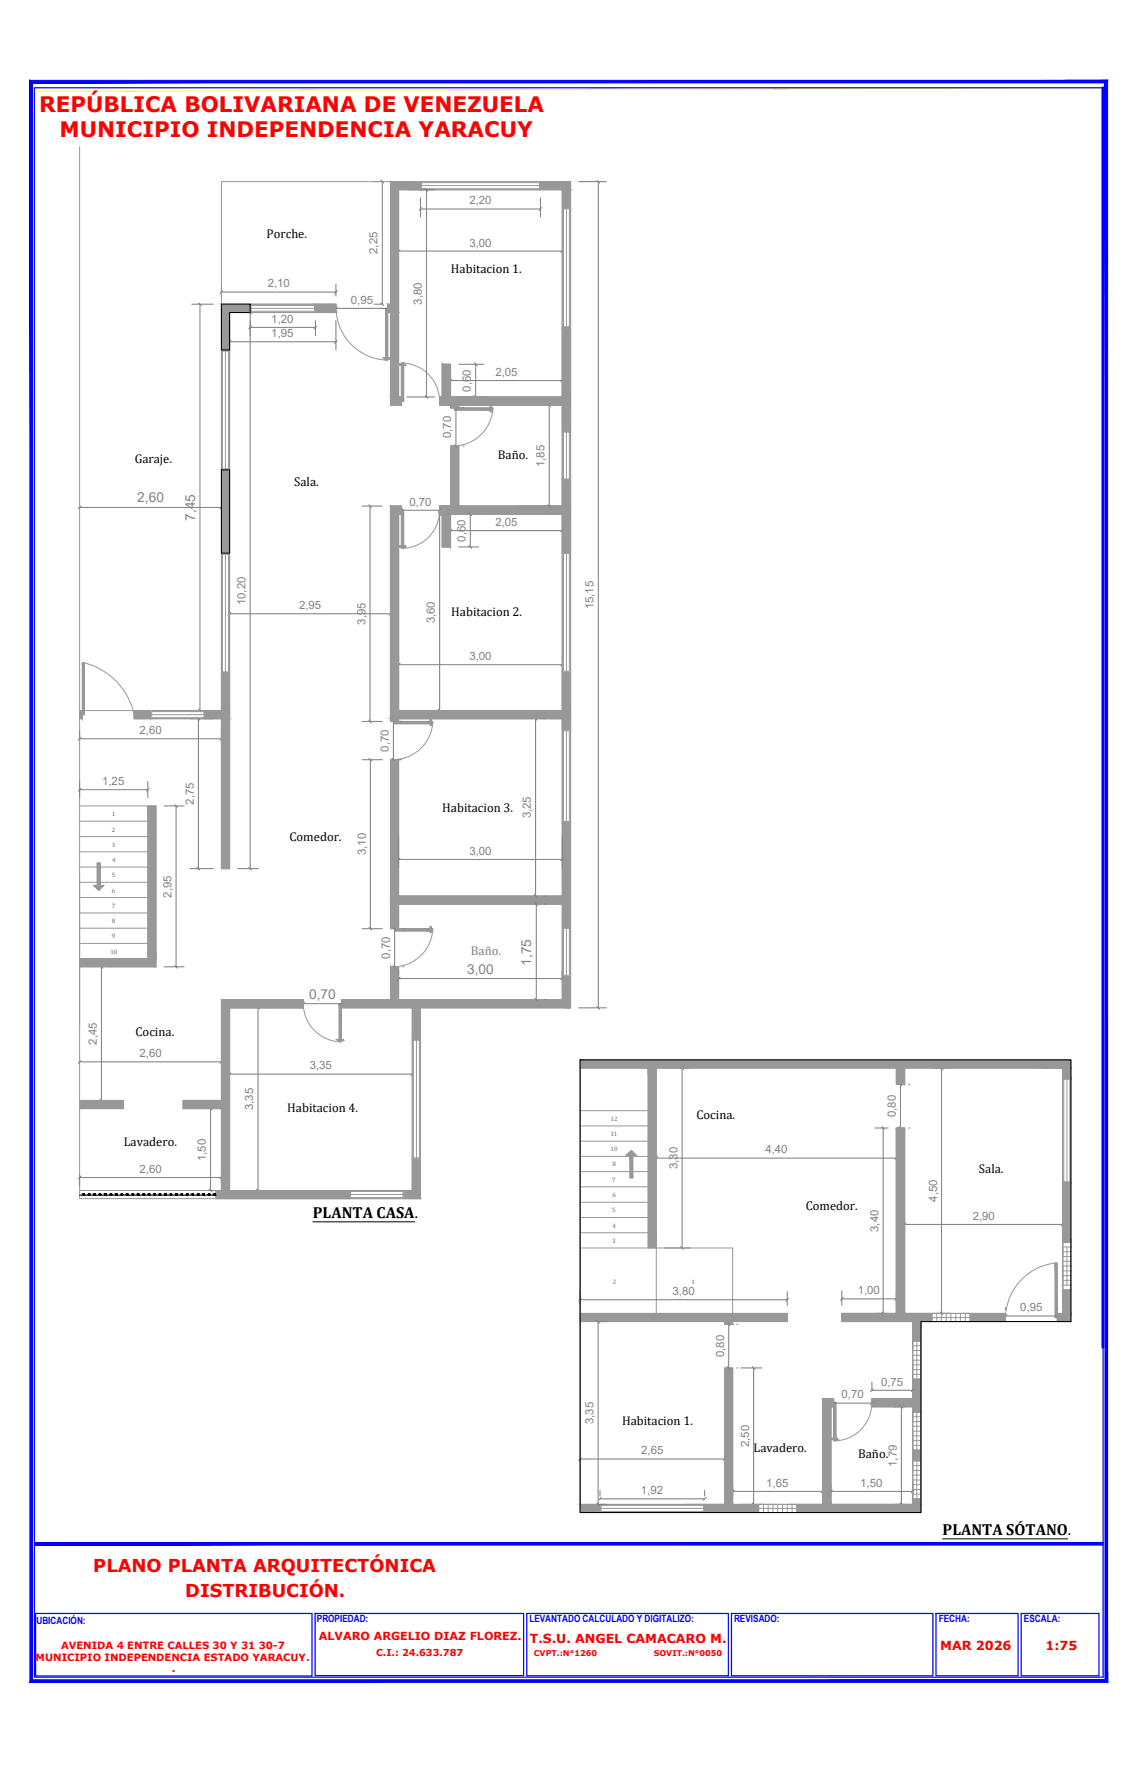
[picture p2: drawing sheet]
<svg xmlns="http://www.w3.org/2000/svg" width="279mm" height="432mm" viewBox="0 0 279 432" stroke-linecap="round" stroke-linejoin="round" font-family="sans-serif">
<defs><g id="words">
<g font-size="5.2" fill="#f00">
<text x="9.6" y="27.5">REPÚBLICA BOLIVARIANA DE VENEZUELA</text>
<text x="14.6" y="33.5">MUNICIPIO INDEPENDENCIA YARACUY</text>
</g>
<g font-size="4.4" fill="#f00">
<text x="22.8" y="384.3">PLANO PLANTA ARQUITECTÓNICA</text>
<text x="45.3" y="390.4">DISTRIBUCIÓN.</text>
</g>
<g font-size="3.9">
<text x="76.5" y="297.9">PLANTA CASA.</text>
<text x="230.4" y="375.4">PLANTA SÓTANO.</text>
</g>
<g font-size="3.4" fill="#808080">
<text x="33.6" y="122.9">2,60</text>
<text x="47.7" y="127.3" transform="rotate(-90 47.7 127.3)">7,45</text>
<text x="114.2" y="238">3,00</text>
<text x="129.9" y="236.1" transform="rotate(-90 129.9 236.1)">1,75</text>
<text x="75.6" y="244.2">0,70</text>
</g>
<g font-size="3.1">
<text x="65.2" y="58.3">Porche.</text>
<text x="110.2" y="66.8">Habitacion 1.</text>
<text x="32.9" y="113.2">Garaje.</text>
<text x="121.7" y="112.3">Baño.</text>
<text x="71.9" y="118.9">Sala.</text>
<text x="110.3" y="150.5">Habitacion 2.</text>
<text x="108.1" y="198.6">Habitacion 3.</text>
<text x="70.8" y="205.7">Comedor.</text>
<text x="33.1" y="253.4">Cocina.</text>
<text x="70.2" y="271.9">Habitacion 4.</text>
<text x="170.3" y="273.6">Cocina.</text>
<text x="30.3" y="280.2">Lavadero.</text>
<text x="239.3" y="286.7">Sala.</text>
<text x="197" y="295.7">Comedor.</text>
<text x="152" y="348.5">Habitacion 1.</text>
<text x="184.2" y="355">Lavadero.</text>
<text x="209.7" y="356.5">Baño.</text>
</g>
<text font-size="3.1" fill="#808080" x="115.1" y="233.6">Baño.</text>
<g font-size="3.1" fill="#f00">
<text x="129.5" y="401.7">T.S.U. ANGEL CAMACARO M.</text>
<text x="229.9" y="403.5">MAR 2026</text>
<text x="255.6" y="403.5">1:75</text>
</g>
<g font-size="2.8" fill="#808080">
<text x="114.8" y="50">2,20</text>
<text x="92.3" y="62.1" transform="rotate(-90 92.3 62.1)">2,25</text>
<text x="114.8" y="60.3">3,00</text>
<text x="65.4" y="70.3">2,10</text>
<text x="85.8" y="74.3">0,95</text>
<text x="103.1" y="74.5" transform="rotate(-90 103.1 74.5)">3,80</text>
<text x="66.3" y="82.5">1,95</text>
<text x="66.3" y="78.9">1,20</text>
<text x="115.1" y="95.8" transform="rotate(-90 115.1 95.8)">0,60</text>
<text x="121.1" y="91.9">2,05</text>
<text x="110.3" y="107.1" transform="rotate(-90 110.3 107.1)">0,70</text>
<text x="133.1" y="114.2" transform="rotate(-90 133.1 114.2)">1,85</text>
<text x="100.1" y="123.6">0,70</text>
<text x="121.1" y="128.6">2,05</text>
<text x="113.8" y="132.5" transform="rotate(-90 113.8 132.5)">0,60</text>
<text x="60" y="148" transform="rotate(-90 60 148)">10,20</text>
<text x="73.1" y="148.9">2,95</text>
<text x="145.1" y="149" transform="rotate(-90 145.1 149)">15,15</text>
<text x="89.4" y="152.8" transform="rotate(-90 89.4 152.8)">3,95</text>
<text x="106.3" y="152.4" transform="rotate(-90 106.3 152.4)">3,60</text>
<text x="114.8" y="161.4">3,00</text>
<text x="34.1" y="179.5">2,60</text>
<text x="95" y="183.8" transform="rotate(-90 95 183.8)">0,70</text>
<text x="25" y="191.9">1,25</text>
<text x="47.4" y="196.8" transform="rotate(-90 47.4 196.8)">2,75</text>
<text x="129.8" y="200.1" transform="rotate(-90 129.8 200.1)">3,25</text>
<text x="89.4" y="209.1" transform="rotate(-90 89.4 209.1)">3,10</text>
<text x="114.8" y="209">3,00</text>
<text x="41.9" y="219.5" transform="rotate(-90 41.9 219.5)">2,95</text>
<text x="95.3" y="234.4" transform="rotate(-90 95.3 234.4)">0,70</text>
<text x="23.7" y="255.4" transform="rotate(-90 23.7 255.4)">2,45</text>
<text x="34.1" y="258.5">2,60</text>
<text x="75.7" y="261.5">3,35</text>
<text x="61.9" y="271.5" transform="rotate(-90 61.9 271.5)">3,35</text>
<text x="219" y="273.2" transform="rotate(-90 219 273.2)">0,80</text>
<text x="34.1" y="286.8">2,60</text>
<text x="50.3" y="283.9" transform="rotate(-90 50.3 283.9)">1,50</text>
<text x="165.6" y="285.9" transform="rotate(-90 165.6 285.9)">3,30</text>
<text x="187.1" y="282">4,40</text>
<text x="229.1" y="293.8" transform="rotate(-90 229.1 293.8)">4,50</text>
<text x="237.8" y="298.2">2,90</text>
<text x="214.7" y="301.2" transform="rotate(-90 214.7 301.2)">3,40</text>
<text x="164.4" y="316.7">3,80</text>
<text x="209.7" y="316.4">1,00</text>
<text x="249.4" y="320.6">0,95</text>
<text x="177" y="331.9" transform="rotate(-90 177 331.9)">0,80</text>
<text x="205.7" y="341.9">0,70</text>
<text x="215.4" y="338.8">0,75</text>
<text x="145.1" y="348.2" transform="rotate(-90 145.1 348.2)">3,35</text>
<text x="183.1" y="353.9" transform="rotate(-90 183.1 353.9)">2,50</text>
<text x="156.7" y="355.6">2,65</text>
<text x="219.2" y="358.7" transform="rotate(-90 219.2 358.7)">1,79</text>
<text x="156.7" y="365.3">1,92</text>
<text x="187.3" y="363.5">1,65</text>
<text x="210.3" y="363.5">1,50</text>
</g>
<text font-size="2.7" fill="#f00" x="77.9" y="400.9">ALVARO ARGELIO DIAZ FLOREZ.</text>
<g font-size="2.4" fill="#00f">
<text x="8.9" y="397.1">UBICACIÓN:</text>
<text x="77.5" y="396.6">PROPIEDAD:</text>
<text x="129.4" y="396.6">LEVANTADO CALCULADO Y DIGITALIZO:</text>
<text x="179.4" y="396.6">REVISADO:</text>
<text x="229.5" y="396.6">FECHA:</text>
<text x="250.3" y="396.6">ESCALA:</text>
</g>
<g font-size="2.4" fill="#f00">
<text x="8.7" y="406.1">MUNICIPIO INDEPENDENCIA ESTADO YARACUY.</text>
<text x="14.9" y="403.3">AVENIDA 4 ENTRE CALLES 30 Y 31 30-7</text>
<text x="42" y="408.9">.</text>
</g>
<text font-size="2.3" fill="#f00" x="91.9" y="404.9">C.I.: 24.633.787</text>
<g font-size="1.9" fill="#f00">
<text x="130.5" y="404.8">CVPT.:N°1260</text>
<text x="159.8" y="404.8">SOVIT.:N°0050</text>
</g>
<g font-size="1.5" fill="#636466">
<text x="27.3" y="199.6">1</text>
<text x="27.4" y="203.3">2</text>
<text x="27.4" y="207.1">3</text>
<text x="27.4" y="214.5">5</text>
<text x="27.4" y="210.8">4</text>
<text x="27.4" y="218.3">6</text>
<text x="27.4" y="222">7</text>
<text x="27.4" y="225.7">8</text>
<text x="27" y="233.2">10</text>
<text x="27.4" y="229.4">9</text>
<text x="149.3" y="274">12</text>
<text x="149.2" y="277.7">11</text>
<text x="149.3" y="281.5">10</text>
<text x="149.7" y="285.2">8</text>
<text x="149.7" y="289">7</text>
<text x="149.7" y="292.7">6</text>
<text x="149.7" y="296.5">5</text>
<text x="149.7" y="303.9">3</text>
<text x="149.7" y="300.1">4</text>
<text x="149.8" y="313.9">2</text>
<text x="169.1" y="313.9">1</text>
</g>
</g></defs>
<!-- layer: pared -->
<g fill="#989898" stroke="#989898" stroke-width=".24">
<path d="M98.8 89.1l.2-.1z"/>
<path d="M98.8 89.3h.2z"/>
<path d="M97.7 89l.2 .1z"/>
<path d="M97.7 89.3h.2z"/>
<path d="M98.8 133.5l.2-.1z"/>
<path d="M98.8 133.6l.2 .1z"/>
<path d="M97.7 133.4l.2 .1z"/>
<path d="M97.7 133.6l.2 .1z"/>
<path d="M83.6 254.2l.2-.1z"/>
<path d="M83.6 254.3l.2 .1z"/>
<path d="M82.5 254.1l.2 .1z"/>
<path d="M82.5 254.3l.2 .1z"/>
<path d="M95 87.6l.2 .1z"/>
<path d="M93.8 87.6l.3 .1z"/>
<path d="M22.9 216.5h2.5l-1.2 1.2z"/>
<path d="M204.5 351.7h.2z"/>
<path d="M204.5 351.8l.2 .2z"/>
<path d="M203.4 351.7h.2z"/>
<path d="M203.4 351.8l.2 .2z"/>
<path d="M153.1 282.5l1.2-1.2 1.3 1.2z"/>
<path d="M137.4 201.1l2.1 18v-18zM137.4 201.1l2.1 18h-2.1z"/>
<path d="M95.4 185.8l2 33.3v-33.3zM95.4 185.8l2 33.3h-2z"/>
<path d="M95.4 219.1l44.1 2v-2zM95.4 219.1l44.1 2h-44.1z"/>
<path d="M137.4 221.1l2.1 5.6v-5.6zM137.4 221.1l2.1 5.6h-2.1z"/>
<path d="M95.4 221.1l2 6v-6zM95.4 221.1l2 6h-2z"/>
<path d="M137.4 238.8l2.1 5.6v-5.6zM137.4 238.8l2.1 5.6h-2.1z"/>
<path d="M95.4 236.4l2 8v-8zM95.4 236.4l2 8h-2z"/>
<path d="M83.5 244.4l56 2v-2zM83.5 244.4l56 2h-56z"/>
<path d="M100.8 246.4l2 7.7v-7.7zM100.8 246.4l2 7.7h-2z"/>
<path d="M98.1 88.7l.6 9.4v-9.4zM98.1 88.7l.6 9.4h-.6z"/>
<path d="M98.8 89.1l.2 .1zM98.8 89.1l.2 .1z"/>
<path d="M98.7 89.1l.1 .1zM98.7 89.1l.1 .1z"/>
<path d="M98.8 89.2l.2 .1zM98.8 89.2l.2 .1z"/>
<path d="M98.7 89.2l.1 .1zM98.7 89.2l.1 .1z"/>
<path d="M98.8 89.3h.2zM98.8 89.3l.2 .1z"/>
<path d="M97.9 89.1l.2 .1zM97.9 89.1l.2 .1z"/>
<path d="M97.7 89.1l.2 .1zM97.7 89.1l.2 .1z"/>
<path d="M97.9 89.2l.2 .1zM97.9 89.2l.2 .1z"/>
<path d="M97.7 89.2l.2 .1zM97.7 89.2l.2 .1z"/>
<path d="M97.7 89.3h.2zM97.7 89.3h.2z"/>
<path d="M98.1 124.8l.6 9.3v-9.3zM98.1 124.8l.6 9.3h-.6z"/>
<path d="M98.8 133.5h.2zM98.8 133.5h.2z"/>
<path d="M98.8 133.5l.2 .1zM98.8 133.5l.2 .1z"/>
<path d="M98.7 133.5l.1 .1zM98.7 133.5l.1 .1z"/>
<path d="M98.7 133.6l.1 .1zM98.7 133.6l.1 .1z"/>
<path d="M98.8 133.6l.2 .1zM98.8 133.7l.2 .1z"/>
<path d="M97.7 133.5h.2zM97.7 133.5h.2z"/>
<path d="M97.9 133.5l.2 .1zM97.9 133.5l.2 .1z"/>
<path d="M97.7 133.5l.2 .1zM97.7 133.5l.2 .1z"/>
<path d="M97.9 133.6l.2 .1zM97.9 133.6l.2 .1z"/>
<path d="M97.7 133.6l.2 .1zM97.7 133.7h.2z"/>
<path d="M111.1 99.7l9.4 .6v-.6zM111.1 99.7l9.4 .6h-9.4z"/>
<path d="M119.9 100.3l.2 .2zM119.9 100.3l.2 .2z"/>
<path d="M119.9 100.5l.3 .2-.1-.2zM119.9 100.5l.3 .2h-.4z"/>
<path d="M119.8 99.3l.3 .2 .1-.2zM119.8 99.3l.3 .2h-.2z"/>
<path d="M119.9 99.5l.2 .2v-.2zM119.9 99.5l.2 .2h-.2z"/>
<path d="M96.5 176.4l9.3 .6v-.6zM96.5 176.4l9.3 .6h-9.3z"/>
<path d="M105.2 177l.2 .1zM105.2 177l.2 .1z"/>
<path d="M105.2 177.1l.3 .2-.1-.2zM105.2 177.1l.3 .2h-.3z"/>
<path d="M105.2 176l.2 .2 .1-.2zM105.2 176l.2 .2h-.2z"/>
<path d="M105.2 176.2l.2 .2v-.2zM105.2 176.2l.2 .2h-.2z"/>
<path d="M96.5 227.1l9.3 .5v-.5zM96.5 227.1l9.3 .5h-9.3z"/>
<path d="M105.2 227.6l.2 .2zM105.2 227.6l.2 .2z"/>
<path d="M105.2 227.8l.3 .2-.1-.2zM105.2 227.8l.3 .2h-.3z"/>
<path d="M105.2 226.7l.2 .2 .1-.2zM105.2 226.7l.2 .2h-.2z"/>
<path d="M105.2 226.9l.2 .2v-.2zM105.2 226.9l.2 .2h-.2z"/>
<path d="M82.9 245.4l.6 9.3v-9.3zM82.9 245.4l.6 9.3h-.6z"/>
<path d="M83.6 254.2h.2zM83.6 254.2h.2z"/>
<path d="M83.6 254.2l.2 .1zM83.6 254.2l.2 .1z"/>
<path d="M83.5 254.2l.1 .1zM83.5 254.2l.1 .1z"/>
<path d="M83.5 254.3l.1 .1zM83.5 254.3l.1 .1z"/>
<path d="M83.6 254.3l.2 .1zM83.6 254.4l.2 .1z"/>
<path d="M82.5 254.2h.2zM82.5 254.2h.2z"/>
<path d="M82.7 254.2l.2 .1zM82.7 254.2l.2 .1z"/>
<path d="M82.5 254.2l.2 .1zM82.5 254.2l.2 .1z"/>
<path d="M82.7 254.3l.2 .1zM82.7 254.3l.2 .1z"/>
<path d="M82.5 254.3l.2 .1zM82.5 254.4h.2z"/>
<path d="M137.4 117.4l2.1 6.3v-6.3zM137.4 117.4l2.1 6.3h-2.1z"/>
<path d="M110.1 109.1l2 14.6v-14.6zM110.1 109.1l2 14.6h-2z"/>
<path d="M107.5 123.7l32 1.1v-1.1zM107.5 123.7l32 1.1h-32z"/>
<path d="M107.5 124.8l32 .2v-.2zM107.5 124.8l32 .2h-32z"/>
<path d="M107.5 125l32 .7v-.7zM107.5 125l32 .7h-32z"/>
<path d="M108.1 125.7l2 8v-8zM108.1 125.7l2 8h-2z"/>
<path d="M137.4 125.7l2.1 9.4v-9.4zM137.4 125.7l2.1 9.4h-2.1z"/>
<path d="M94.3 75.4l.5 12.7v-12.7zM94.3 75.4l.5 12.7h-.5z"/>
<path d="M95 87.5h.2zM95 87.5h.2zM95 87.5h.2z"/>
<path d="M95 87.5l.2 .1zM95 87.5l.2 .1z"/>
<path d="M94.8 87.5l.2 .1zM94.8 87.5l.2 .1z"/>
<path d="M94.8 87.6l.2 .1zM94.8 87.6l.2 .1z"/>
<path d="M95 87.6l.2 .1zM95 87.7l.2 .1z"/>
<path d="M93.8 87.5h.3zM93.8 87.5h.3zM93.8 87.5h.3z"/>
<path d="M94.1 87.5l.2 .1zM94.1 87.5l.2 .1z"/>
<path d="M93.8 87.5l.3 .1zM93.8 87.5l.3 .1z"/>
<path d="M94.1 87.6l.2 .1zM94.1 87.6l.2 .1z"/>
<path d="M93.8 87.6l.3 .1zM93.8 87.7h.3z"/>
<path d="M132.1 44.4l7.4 2v-2zM132.1 44.4l7.4 2h-7.4z"/>
<path d="M137.4 46.4l2.1 4.4v-4.4zM137.4 46.4l2.1 4.4h-2.1z"/>
<path d="M95.4 44.4l7.4 2v-2zM95.4 44.4l7.4 2h-7.4z"/>
<path d="M95.4 46.4l2 28v-28zM95.4 46.4l2 28h-2z"/>
<path d="M94.8 74.4l2.6 2v-2zM94.8 74.4l2.6 2h-2.6z"/>
<path d="M95.4 76.4l2 20.7v-20.7zM95.4 76.4l2 20.7h-2z"/>
<path d="M95.4 97.1l2.7 2v-2zM95.4 97.1l2.7 2h-2.7z"/>
<path d="M19.5 269.1l10.6 2v-2zM19.5 269.1l10.6 2h-10.6z"/>
<path d="M36.1 197.1l2 37.3v-37.3zM36.1 197.1l2 37.3h-2z"/>
<path d="M19.5 234.4l18.6 2v-2zM19.5 234.4l18.6 2h-18.6z"/>
<path d="M23.8 211l.7 5.5v-5.5zM23.8 211l.7 5.5h-.7z"/>
<path d="M137.4 80.1l2.1 17v-17zM137.4 80.1l2.1 17h-2.1z"/>
<path d="M108.1 89.1l2 8v-8zM108.1 89.1l2 8h-2z"/>
<path d="M107.5 97.1l32 2v-2zM107.5 97.1l32 2h-32z"/>
<path d="M110.1 99.1l2 .6v-.6zM110.1 99.1l2 .6h-2z"/>
<path d="M137.4 99.1l2.1 6.3v-6.3zM137.4 99.1l2.1 6.3h-2.1z"/>
<path d="M95.4 123.7l2.7 2v-2zM95.4 123.7l2.7 2h-2.7z"/>
<path d="M137.4 164.4l2.1 9.3v-9.3zM137.4 164.4l2.1 9.3h-2.1z"/>
<path d="M95.4 125.7l2 48v-48zM95.4 125.7l2 48h-2z"/>
<path d="M95.4 173.7l44.1 2v-2zM95.4 173.7l44.1 2h-44.1z"/>
<path d="M95.4 175.7l2 .7v-.7zM95.4 175.7l2 .7h-2z"/>
<path d="M137.4 175.7l2.1 2.7v-2.7zM137.4 175.7l2.1 2.7h-2.1z"/>
<path d="M203.8 342.9l.5 9.4v-9.4zM203.8 342.9l.5 9.4h-.5z"/>
<path d="M204.5 351.7h.2zM204.5 351.7h.2z"/>
<path d="M204.5 351.7l.2 .1zM204.5 351.7l.2 .1z"/>
<path d="M204.3 351.7l.2 .1zM204.3 351.7l.2 .1z"/>
<path d="M204.3 351.8l.2 .1zM204.3 351.8l.2 .1z"/>
<path d="M204.5 351.8l.2 .2zM204.5 352h.2z"/>
<path d="M203.4 351.7h.2zM203.4 351.7h.2z"/>
<path d="M203.6 351.7l.2 .1zM203.6 351.7l.2 .1z"/>
<path d="M203.4 351.7l.2 .1zM203.4 351.7l.2 .1z"/>
<path d="M203.6 351.8l.2 .1zM203.6 351.8l.2 .1z"/>
<path d="M203.4 351.8l.2 .2zM203.4 352h.2z"/>
<path d="M223.1 337.2l2 4.8v-4.8zM223.1 337.2l2 4.8h-2z"/>
<path d="M213.1 342l12 .9v-.9zM213.1 342l12 .9h-12z"/>
<path d="M213.1 342.9l12 .3v-.3zM213.1 342.9l12 .3h-12z"/>
<path d="M213.1 343.2l12 .8v-.8zM213.1 343.2l12 .8h-12z"/>
<path d="M223.1 344l2 1.3v-1.3zM223.1 344l2 1.3h-2z"/>
<path d="M154 282.5l.7 5.5v-5.5zM154 282.5l.7 5.5h-.7z"/>
<path d="M257.9 308.8l.5 13.4v-13.4zM257.9 308.8l.5 13.4h-.5z"/>
<path d="M141.8 367.8l4.9 2v-2zM141.8 367.8l4.9 2h-4.9z"/>
<path d="M177.1 334.5l2 33.3v-33.3zM177.1 334.5l2 33.3h-2z"/>
<path d="M172.2 367.8l13.2 2v-2zM172.2 367.8l13.2 2h-13.2z"/>
<path d="M237.1 321.1l8.7 2v-2zM237.1 321.1l8.7 2h-8.7z"/>
<path d="M259.8 315.4l2 5.7v-5.7zM259.8 315.4l2 5.7h-2z"/>
<path d="M258.4 321.1l3.4 2v-2zM258.4 321.1l3.4 2h-3.4z"/>
<path d="M259.8 289.2l2 14.5v-14.5zM259.8 289.2l2 14.5h-2z"/>
<path d="M141.8 259.2l120 2v-2zM141.8 259.2l120 2h-120z"/>
<path d="M259.8 261.2l2 2.5v-2.5zM259.8 261.2l2 2.5h-2z"/>
<path d="M219.1 261.2l2 3.9v-3.9zM219.1 261.2l2 3.9h-2z"/>
<path d="M158.4 261.2l2 43.9v-43.9zM158.4 261.2l2 43.9h-2z"/>
<path d="M141.8 321.1l50.6 2v-2zM141.8 321.1l50.6 2h-50.6z"/>
<path d="M177.1 323.1l2 .7v-.7zM177.1 323.1l2 .7h-2z"/>
<path d="M19.5 173.7l.6 2v-2zM19.5 173.7l.6 2h-.6z"/>
<path d="M20.1 162.1l.5 12.7v-12.7zM20.1 162.1l.5 12.7h-.5z"/>
<path d="M32.8 173.7l4 2v-2zM32.8 173.7l4 2h-4z"/>
<path d="M77.1 74.4l5 2v-2zM77.1 74.4l5 2h-5z"/>
<path d="M54.1 74.4l7.1 2-.1-2zM54.1 74.4l7.1 2h-7.1z"/>
<path d="M54.1 76.4l2 9.2v-9.2zM54.1 76.4l2 9.2h-2z"/>
<path d="M54.1 114.9l2 20.4v-20.4zM54.1 114.9l2 20.4h-2z"/>
<path d="M54.1 164.5l2 9.2v-9.2zM54.1 164.5l2 9.2h-2z"/>
<path d="M50.1 173.7l6 2v-2zM50.1 173.7l6 2h-6z"/>
<path d="M54.1 175.7l2 36.7v-36.7zM54.1 175.7l2 36.7h-2z"/>
<path d="M54.1 244.4l20 2v-2zM54.1 244.4l20 2h-20z"/>
<path d="M54.1 246.4l2 22.7v-22.7zM54.1 246.4l2 22.7h-2z"/>
<path d="M44.8 269.1l11.3 2v-2zM44.8 269.1l11.3 2h-11.3z"/>
<path d="M54.1 271.1l2 20v-20zM54.1 271.1l2 20h-2z"/>
<path d="M52.8 291.1l32.7 2v-2zM52.8 291.1l32.7 2h-32.7z"/>
<path d="M100.8 283.4l2 7.7v-7.7zM100.8 283.4l2 7.7h-2z"/>
<path d="M98.8 291.1l4 2v-2zM98.8 291.1l4 2h-4z"/>
<path d="M201.1 342l2.7 2v-2zM201.1 342l2.7 2h-2.7z"/>
<path d="M223.1 366.5l2 1.3v-1.3zM223.1 366.5l2 1.3h-2z"/>
<path d="M201.1 344l2 23.8v-23.8zM201.1 344l2 23.8h-2z"/>
<path d="M194.8 367.8l30.3 2v-2zM194.8 367.8l30.3 2h-30.3z"/>
<path d="M223.1 354.6l2 2.6v-2.6zM223.1 354.6l2 2.6h-2z"/>
<path d="M219.1 275.8l2 45.3v-45.3zM219.1 275.8l2 45.3h-2z"/>
<path d="M205.8 321.1l22 2v-2zM205.8 321.1l22 2h-22z"/>
<path d="M223.1 323.1l2 4.8v-4.8zM223.1 323.1l2 4.8h-2z"/>
</g>
<g fill="none" stroke="#989898" stroke-width=".24">
<path d="M19.5 35.9v139.8M95.4 44.4h-41.3v30M102.8 44.4h29.3v2h-29.3zM102.8 44.4v2M103.1 44.7h28.8v1.4h-28.8zM103.1 45.4h29M132.1 44.4v2M137.4 50.8h2.1v29.3h-2.1zM137.4 50.8h2.1M137.7 51.1h1.5v28.8h-1.5zM138.5 51.1v29M61.1 74.4h16v2h-15.9z"/>
<path d="M61.1 75.4h15.8M61.1 74.4l.1 2M61.4 74.7h15.5v1.4h-15.5zM77.1 74.4h5v2h-5zM77.1 74.4v2M82.1 75.4a13 13 0 0 0 12.2 12.7M94.3 75.4h.5v12.7h-.5zM54.1 85.6h2v29.3h-2zM54.1 85.6h2M54.4 85.9h1.5v28.7h-1.5zM55.1 85.9v29M93.8 87.5h.3v.2l-.3 .1z"/>
<path d="M94.1 87.5h.2v.2h-.2zM94.8 87.5h.2v.2h-.2zM95 87.5h.2v.3l-.2-.1zM97.7 89l.2 .1v.2l-.2 .1zM97.9 89.1l.2 .2zM98.1 88.7h.6v9.4h-.6zM98.7 89.1l.1 .2zM98.7 88.7a9.5 9.5 0 0 1 8.8 9.4M98.8 89.1l.2-.1v.4l-.2-.1zM108.1 89.1h2v8h27.3v-17h2.1v25.3h-2.1v-6.3h-25.3v.6h-2v-.6h-2.6v-2h.6zM111.1 99.7h9.4v.6h-9.4zM119.8 99.3h.4l-.1 .2h-.2z"/>
<path d="M119.9 99.5h.2v.2h-.2zM137.4 80.1h2.1M54.1 114.9h2M110.1 109.1h2v14.6h25.3v-6.3h2.1v17.7h-2.1v-9.4h-27.3v8h-2v-8h-.6v-2h2.6zM119.9 100.5h.2l.1 .2h-.4zM119.9 100.3l.2 .2zM120.5 100.3a9.8 9.8 0 0 1-9.4 8.8M137.4 105.4h2.1v12h-2.1zM137.7 105.7h1.5v11.4h-1.5zM138.5 105.7v11.7M54.1 135.3h2v29.2h-2zM54.1 135.3h2"/>
<path d="M54.4 135.5h1.5v28.8h-1.5zM55.1 135.5v29M95.4 123.7h2.7v2h-.7v48h40v-9.3h2.1v14h-2.1v-2.7h-40v.7h-2zM97.7 133.4l.2 .1v.2l-.2 .1zM97.9 133.5l.2 .2zM98.1 124.8h.6v9.3h-.6zM98.7 133.5l.1 .2zM98.8 133.5l.2-.1v.4l-.2-.1zM107.5 124.8a9.3 9.3 0 0 1-8.8 9.3M137.4 135.1h2.1v29.3h-2.1zM137.4 135.1h2.1M137.7 135.3h1.5v28.8h-1.5z"/>
<path d="M138.5 135.3v29.1M19.5 173.7h.6v2h-.6zM20.1 162.1h.5v12.7h-.5zM20.6 162.1a16.7 16.7 0 0 1 12.2 12.7M32.8 173.7v2h21.3v36.7h2v-136h26v-2h-28v99.3h-34.6v119.4h83.3v-46.7h36.7v-202h-44.1v30h-.6v2h.6v22.7h2.7v-2h-.7v-50.7h40v50.7h-27.3v-8h-2v8h-.6v2h2.6v.6h2v-.6h25.3v24.6h-25.3v-14.6h-2v14.6h-2.6v2h.6v8h2v-8h27.3v48h-40v-48h.7v-2h-2.7v52.7h2v-.7h40v43.4h-40v-33.3h-2v41.3h2v-6h40v23.3h-40v-8h-2v8h-11.9v2h17.3v44.7h-44.7v-44.7h18v-2h-20v24.7h-9.3v2h9.3v20h-34.6M32.8 173.7h4v2h-4zM36.8 173.7h13.3v2h-13.3zM36.8 174.8h13.1M36.8 173.7v2M37.1 174h12.8v1.5h-12.8zM50.1 173.7v2M54.1 164.5h2v47.9h-2v-36.7h-4v-2h4z"/>
<path d="M54.1 164.5h2M96.5 176.4h9.3v.6h-9.3zM105.2 177.1h.2l.1 .2h-.3zM105.2 176h.3l-.1 .2h-.2zM105.2 177l.2 .1zM105.2 176.2h.2v.2h-.2zM105.8 177a9.8 9.8 0 0 1-9.3 8.8M137.4 178.4h2.1v22.7h-2.1zM137.4 164.4h2.1M137.4 178.4h2.1M137.7 178.7h1.5v22.2h-1.5zM138.5 178.7v22.4"/>
<path d="M19.5 197.1h16.6M19.5 213.7v37.4M19.5 200.8h16.6M19.5 204.6h16.6M19.5 208.3h16.6M19.5 212h16.6M19.5 215.7h16.6M19.5 219.5h16.6M23.8 211h.7v5.5h.9l-1.2 1.2-1.3-1.2h.9zM19.5 234.4h16.6v-37.3h2v39.3h-18.6M19.5 223.2h16.6M19.5 226.9h16.6"/>
<path d="M19.5 230.7h16.6M96.5 227.1h9.3v.5h-9.3zM97.4 221.1h40M105.2 227.8h.2l.1 .2h-.3zM105.2 226.7h.3l-.1 .2h-.2zM105.2 227.6l.2 .2zM105.2 226.9h.2v.2h-.2zM105.8 227.6a9.7 9.7 0 0 1-9.3 8.8M137.4 226.7h2.1v12.1h-2.1zM137.7 227h1.5v11.5h-1.5zM138.5 226.7v12.1M54.1 244.4h20v2h-18v44.7h29.4v2h-32.7v-2h1.3v-20h-9.3v-2h9.3z"/>
<path d="M74.1 245.4a9.4 9.4 0 0 0 8.8 9.3M82.5 254.1l.2 .1v.2l-.2 .1zM82.7 254.2l.2 .2zM82.9 245.4h.6v9.3h-.6zM83.5 254.2l.1 .2zM83.6 254.2l.2-.1v.4l-.2-.1zM100.8 254.1h2v29.3h-2zM100.8 254.1h2M101 254.3h1.5v28.8h-1.5zM101.8 254.3v29.1M19.5 269.1h10.6v2h-10.6M141.8 261.2h16.6v43.9h2v-43.9h58.7v3.9h2v-3.9h38.7v59.9h-1.4v2h3.4v-63.9h-120v110.6h83.3v-46.7h20.7v-2h-24.7v-45.3h-2v45.3h-13.3v2h17.3v18.9h-10v2h10v23.8h-20v-23.8h.7v-2h-2.7v25.8h-22v-33.3h-2v33.3h-9.5"/>
<path d="M141.8 271.6h16.6M141.8 275.3h16.6M141.8 279h16.6M219.1 275.8h2v45.3h6.7v2h-2.7v4.8h-2v-4.8h-17.3v-2h13.3zM259.8 263.7h2v25.5h-2zM259.8 261.2v59.9M260 263.9h1.5v25.1h-1.5zM260.8 263.9v25.3M85.5 291.1h13.3v2h-13.3zM85.5 292.1h13.3M85.7 291.3h12.8v1.5h-12.8zM100.8 283.4h2v9.7h-4v-2h2z"/>
<path d="M100.8 283.4h2M141.8 282.7h16.6M141.8 286.5h16.6M141.8 290.2h16.6M141.8 294h16.6M141.8 297.7h16.6M153.1 282.5l1.2-1.2 1.3 1.2h-.9v5.5h-.7v-5.5zM259.8 289.2h2M141.8 305.1h16.6M141.8 301.4h16.6M257.9 308.8h.5v13.4h-.5zM257.9 308.8a13.8 13.8 0 0 0-12.1 13.4"/>
<path d="M259.8 303.7h2v11.7h-2zM259.8 309.5h2M259.8 311.9h2M259.8 307.2h2M259.8 306.1h2M259.8 308.4h2M259.8 310.7h2M259.8 313.1h2M259.8 303.7h2M259.8 304.9h2M259.8 314.2h2M260.8 304.9v9.3"/>
<path d="M141.8 323.1h35.3v.7h2v-.7h13.3v-2h-50.6v46.7h35.3M160.4 321.1v-16h18.7v16M205.8 321.1v2M223.1 327.9h2v9.3h-2zM223.1 327.9v2.3h2M223.1 334.9h2M223.1 329.1h2M223.1 331.4h2M223.1 333.7h2M223.1 336h2M224.1 327.9v9.3M225.1 332.6h-2v4.6"/>
<path d="M227.8 321.1h9.3v2h-9.3zM227.8 321.1h4.6v2M227.8 322.2h9.3M229 321.1v2M230.1 321.1v2M231.3 321.1v2M233.6 321.1v2M236 321.1v2M237.1 321.1h-2.3v2M201.1 342h2.7v2h-.7v23.8h20v-1.3h2v3.3h-30.3v-2h6.3zM203.4 351.7h.2v.3h-.2zM203.6 351.7l.2 .2z"/>
<path d="M203.8 342.9h.5v9.4h-.5zM204.3 351.7l.2 .2zM204.5 351.7h.2v.3h-.2zM213.1 342.9a9.3 9.3 0 0 1-8.8 9.4M213.1 342h10v-4.8h2v8.1h-2v-1.3h-10zM223.1 345.3h2v9.3h-2zM223.1 357.2h2v9.3h-2zM223.1 354.6h2v2.6h-2zM223.1 345.3v2.3h2M223.1 357.2v2.3h2M223.1 352.3h2M223.1 346.4h2"/>
<path d="M223.1 348.7h2M223.1 351.1h2M223.1 353.4h2M223.1 358.4h2M224.1 345.3v9.3M224.1 357.2v9.3M225.1 349.9h-2v4.7M146.7 367.8h25.5v2h-25.5zM146.7 368.8h25.3M146.7 367.8v2M146.9 368.1h25.1v1.5h-25.1zM185.4 367.8h9.4v2h-9.4z"/>
<path d="M185.4 367.8h4.7v2M185.4 368.8h9.4M186.6 367.8v2M187.8 367.8v2M189 367.8v2M191.3 367.8v2M193.6 367.8v2M194.8 367.8h-2.4v2M223.1 364.2h2M223.1 360.7h2M223.1 363h2M223.1 365.3h2"/>
<path d="M225.1 361.9h-2v4.6"/>
</g>
<!-- layer: cota -->
<g fill="none" stroke="#808080" stroke-width=".25">
<path d="M91.5 44.4h2v30h-2M100.1 46.4h6.1M102.8 48.4v4.7M102.8 51.1h29.3M104.3 46.4v50.7M132.1 48.4v4.7M141.5 44.4h6.7M146.2 44.4v202M46.9 74.4h5.2M48.9 74.4v99.3M54.1 69.4v3M54.1 71.4h28"/>
<path d="M56.1 78.4v7.2M58.1 76.4h5M61.2 76.4v136M77.1 78.4v3.6M82.1 69.4v3M82.1 78.4v7.2M82.1 75.4h12.7M97.4 61.4h40M56.1 83.6h26M61.2 80.1h15.9M99.5 97.1h6.7M110.1 93h27.3"/>
<path d="M111.4 99.7v9.4M112.1 97.1h6.2M112.1 89.1h6.2M113.1 99.7h.3M116.3 89.1v8M126.8 99.1h9.5M134.3 99.1v24.6M113.1 109.1h.3M19.5 124.1h34.6M88.5 123.7h5M90.5 123.7v52.7M98.1 124.8h9.4"/>
<path d="M107.5 125.7v48M109.5 125.7h.1M110.1 129.8h27.3M112.1 125.7h4.9M112.1 133.7h4.9M115 125.7v8M126.8 123.7h9.5M56.1 150.1h39.3M19.5 178.6v1.8M46.5 175.7h5.6M46.9 173.7h5.2M48.5 175.7v36.7"/>
<path d="M54.1 178.6v1.8M88.5 176.4h5M96.2 176.4v9.4M97.4 160.5v.8M97.4 162.5h40M97.4 176.4h.8M109.5 173.7h.1M130.9 175.7v43.4M132.9 175.7h.1M137.4 160.5v.8M19.5 191.1v4M19.5 180.6h34.6"/>
<path d="M19.5 193.1h16.6M36.1 191.1v4M40.1 197.1h4.9M43 197.1v39.3M88.5 185.8h5M90.5 185.8v41.3M97.4 185.8h.8M46.5 212.4h5.6M58.1 212.4h5M97.4 204.4v7.7M97.4 210.1h40M132.9 219.1h.1"/>
<path d="M137.4 204.4v7.7M24.8 236.4v32.7M26.8 236.4h.1M40.1 236.4h4.9M88.5 227.1h5M96.5 227.1v9.3M97.4 237.3v1.1M97.4 239.3h40M98.5 227.1h.1M98.5 236.4h.1M131.1 221.1v23.3M133.1 221.1h.1"/>
<path d="M137.4 237.3v1.1M19.5 259.6h34.6M63.1 246.4v44.7M65.1 246.4h.1M74.1 245.4h9.4M133.1 244.4h.1M141.5 246.4h6.7M26.8 269.1h.1M51.5 271.1v20h2M53.5 271.1h.1M56.1 262.6h44.7M162.5 261.2h6.2"/>
<path d="M166.7 261.2v43.9M213.9 275.8h3.2M215.9 275.8v45.3M220.1 265.1v10.7M222.1 275.8h.1M222.1 265.1h.1M228.2 261.2h4.2M230.2 261.2v59.9M19.5 287.3v2.6M19.5 287.9h34.6M54.1 287.3v2.6M65.1 291.1h.1"/>
<path d="M160.4 283.2h58.7M221.1 299.4h38.7M141.8 315.8v3.4M141.8 317.8h50.6M162.5 305.1h6.2M192.4 315.8v3.4M205.8 315.6v3.6M205.8 317.6h13.3M219.1 315.6v3.6M221.1 300.5v.9M245.8 319.7v.5M258.4 319.7v.5"/>
<path d="M259.8 300.5v.9M146.2 323.1v44.7M146.5 323.1h1.7M178.1 323.8v10.7M180.1 334.5h.1M180.1 323.8h.1M181.1 334.5h5.2M184.2 334.5v33.3M213.1 337.9v2h10v-2M213.9 321.1h3.2M228.2 321.1h4.2M245.8 321.8h12.6"/>
<path d="M141.8 356.7h35.3M203.8 344.9v.2M203.8 343.1h9.3M218.3 344h2.8M220.3 344v23.8M146.5 367.8h1.7M146.7 364.4v1.4M146.7 366.5h25.5M172.2 364.4v1.4M179.1 364.7h22M179.1 362.6v3.2M181.1 367.8h5.2"/>
<path d="M201.1 362.6v3.2M203.1 362.6v3.2M203.1 364.7h20M218.3 367.8h2.8M223.1 362.6v3.2"/>
</g>
<!-- layer: 0 -->
<g fill="none" stroke="#808080" stroke-width=".25">
<path d="M93.1 44.1l.7 .6M103.1 50.8l-.6 .6M103.9 46.1l.7 .6M132.4 50.8l-.6 .6M145.9 44.1l.7 .6M48.5 74.1l.7 .6M54.5 71.1l-.7 .7M60.8 76.1l.7 .7M61.5 79.7l-.7 .7M77.5 79.7l-.7 .7M82.5 75.1l-.7 .6M82.5 71.1l-.7 .7"/>
<path d="M93.1 74.1l.7 .6M95.1 75.1l-.6 .6M97.8 61.1l-.7 .6M137.8 61.1l-.7 .6M56.5 83.2l-.7 .7M82.5 83.2l-.7 .7M103.9 96.7l.7 .7M110.5 92.8l-.7 .6M111.1 99.4l.7 .7M115.9 88.7l.7 .7M115.9 96.7l.7 .7M133.9 98.7l.7 .7"/>
<path d="M137.8 92.8l-.7 .6M111.1 108.8l.7 .6M19.8 123.7l-.7 .7M54.5 123.7l-.7 .7M90.2 123.4l.6 .7M98.5 124.4l-.7 .7M107.1 125.4l.7 .7M107.8 124.4l-.7 .7M110.5 129.4l-.7 .6M114.6 125.4l.7 .7M114.6 133.4l.7 .7M133.9 123.4l.7 .7"/>
<path d="M137.8 129.4l-.7 .6M56.5 149.7l-.7 .7M95.8 149.7l-.7 .7M48.2 175.4l.6 .7M48.5 173.4l.7 .7M90.2 176.1l.6 .6M95.8 176.1l.7 .6M97.8 162.2l-.7 .7M107.1 173.4l.7 .7M130.6 175.4l.7 .7M137.8 162.2l-.7 .7M19.8 180.3l-.7 .7"/>
<path d="M19.8 192.7l-.7 .7M36.4 192.7l-.6 .7M42.7 196.7l.7 .7M54.5 180.3l-.7 .7M90.2 185.4l.7 .7M95.8 185.4l.7 .7M48.2 212.1l.6 .6M60.8 212.1l.7 .6M97.8 209.8l-.7 .6M130.6 218.7l.7 .7M137.8 209.8l-.7 .6M24.5 236.1l.6 .6"/>
<path d="M42.7 236.1l.7 .6M90.2 226.7l.7 .7M96.1 236.1l.7 .6M96.1 226.7l.7 .7M97.8 238.9l-.7 .7M130.8 220.7l.6 .7M137.8 238.9l-.7 .7M19.8 259.3l-.7 .7M54.5 259.3l-.7 .7M62.7 246.1l.7 .7M74.5 245.1l-.7 .6M83.8 245.1l-.7 .6"/>
<path d="M130.8 244.1l.6 .6M145.9 246.1l.7 .7M24.5 268.7l.6 .7M51.1 270.7l.7 .7M56.5 262.3l-.7 .6M101.1 262.3l-.7 .6M166.4 260.8l.7 .7M215.5 275.5l.7 .6M219.8 264.8l.7 .7M219.8 275.5l.7 .6M229.9 260.8l.6 .7M19.8 287.6l-.7 .6"/>
<path d="M51.1 290.7l.7 .7M54.5 287.6l-.7 .6M62.7 290.7l.7 .7M160.8 282.8l-.7 .7M219.4 282.8l-.6 .7M221.4 299l-.6 .7M260.1 299l-.7 .7M142.1 317.5l-.6 .6M166.4 304.8l.7 .7M192.8 317.5l-.7 .6M206.1 317.2l-.6 .7M219.4 317.2l-.6 .7"/>
<path d="M145.9 322.8l.6 .7M177.8 323.5l.7 .6M177.8 334.1l.7 .7M183.9 334.1l.7 .7M213.4 339.6l-.6 .7M215.5 320.8l.7 .7M223.5 339.6l-.7 .7M229.9 320.8l.6 .7M246.1 321.4l-.7 .7M258.8 321.4l-.7 .7M142.1 356.4l-.6 .6M177.4 356.4l-.6 .6"/>
<path d="M204.1 342.7l-.7 .7M213.5 342.7l-.7 .7M220 343.6l.7 .7M145.9 367.5l.6 .6M147 366.1l-.7 .7M172.6 366.1l-.7 .7M179.4 364.3l-.6 .7M183.9 367.5l.7 .6M201.5 364.3l-.7 .7M203.4 364.3l-.6 .7M220 367.5l.7 .6M223.5 364.3l-.7 .7"/>
</g>
<!-- layer: Texto -->
<path d="M76.5 298.7h24.9M230.4 376.3h30.6" fill="none" stroke="#000" stroke-width=".24"/>
<!-- layer: 0 -->
<g fill="none" stroke="#000" stroke-width=".25">
<path d="M54.1 74.4h7l.1 2h-5.1v9.2h-2zM54.1 114.9h2v20.4h-2zM141.8 259.2h120v63.9h-36.7v46.7h-83.3zM19.5 292.2h33.3"/>
<circle cx="20.5" cy="292" r=".19"/>
<circle cx="21.8" cy="292" r=".19"/>
<circle cx="23.2" cy="292" r=".19"/>
<circle cx="24.5" cy="292" r=".19"/>
<circle cx="25.8" cy="292" r=".19"/>
<circle cx="27.1" cy="292" r=".19"/>
<circle cx="28.5" cy="292" r=".19"/>
<circle cx="29.8" cy="292" r=".19"/>
<circle cx="31.1" cy="292" r=".19"/>
<circle cx="32.5" cy="292" r=".19"/>
<circle cx="33.8" cy="292" r=".19"/>
<circle cx="35.1" cy="292" r=".19"/>
<circle cx="36.5" cy="292" r=".19"/>
<circle cx="37.8" cy="292" r=".19"/>
<circle cx="39.1" cy="292" r=".19"/>
<circle cx="40.5" cy="292" r=".19"/>
<circle cx="41.8" cy="292" r=".19"/>
<circle cx="43.1" cy="292" r=".19"/>
<circle cx="44.5" cy="292" r=".19"/>
<circle cx="45.8" cy="292" r=".19"/>
<circle cx="47.1" cy="292" r=".19"/>
<circle cx="48.5" cy="292" r=".19"/>
<circle cx="49.8" cy="292" r=".19"/>
<circle cx="51.1" cy="292" r=".19"/>
<circle cx="52.5" cy="292" r=".19"/>
</g>
<g fill="#000" stroke="#000" stroke-width=".24">
<path d="M20.4 292.2h.1zM23.1 292.2h.1zM25.7 292.2h.2zM28.4 292.2h.1zM30.9 292.1h.4zM31.1 292.2h.1zM33.6 292.1h.3zM33.7 292.2h.2zM36.3 292.1h.3zM36.4 292.2h.1zM38.9 292.1h.4zM39.1 292.2h.1z"/>
<path d="M41.6 292.1h.3zM41.7 292.2h.2zM44.3 292.1h.3zM44.4 292.2h.1zM46.9 292.1h.4zM47.1 292.2h.1zM49.6 292.1h.3zM49.7 292.2h.2zM52.3 292.1h.3zM52.4 292.2h.1z"/>
<path d="M20.4 291.9h.1zM20.4 291.9h.1zM20.4 291.9h.1z"/>
<path d="M20.4 291.9h.2zM20.3 291.9h.3z"/>
<path d="M20.3 291.9h.3zM20.3 291.9h.3z"/>
<path d="M20.3 291.9h.3zM20.3 291.9h.3z"/>
<path d="M20.3 292.1l.3 .1zM20.3 292.1l.3 .1z"/>
<path d="M20.3 292.2h.3zM20.3 292.2h.2zM20.4 292.2h.1zM20.4 292.2h.1z"/>
<path d="M20.3 291.9l.3 .1zM20.3 291.9l.3 .1z"/>
<path d="M20.3 292h.3zM20.3 292h.3z"/>
<path d="M20.3 292l.3 .1zM20.3 292l.3 .1z"/>
<path d="M20.3 292.1h.3zM20.3 292.1h.3z"/>
<path d="M20.3 292.1h.3zM20.3 292.1h.3z"/>
<path d="M20.3 292.1h.3zM20.3 292.1h.3z"/>
<path d="M20.3 292.1h.3zM20.3 292.1h.3z"/>
<path d="M21.7 291.9h.2zM21.7 291.9h.2zM21.7 291.9h.2zM21.7 291.9h.2z"/>
<path d="M21.7 291.9h.2zM21.7 291.9h.2zM21.7 291.9h.2zM21.7 291.9h.2z"/>
<path d="M21.7 292.2h.2zM21.7 292.2h.1z"/>
<path d="M21.7 291.9l.3 .1zM21.7 291.9l.3 .1z"/>
<path d="M21.7 292.1h.2zM21.7 292.1l.2 .1zM21.7 292.2h.2zM21.7 292.2h.2z"/>
<path d="M21.6 292h.4zM21.6 292h.4z"/>
<path d="M21.6 292l.4 .1zM21.6 292l.4 .1zM21.6 292.1h.4zM21.6 292.1h.4z"/>
<path d="M21.6 292.1h.4zM21.6 292.1h.4z"/>
<path d="M21.6 292.1h.4zM21.6 292.1h.3zM21.7 292.1h.2zM21.7 292.1h.2z"/>
<path d="M23.1 291.9h.1zM23.1 291.9h.1zM23.1 291.9h.1z"/>
<path d="M23.1 291.9h.1zM23 291.9h.2z"/>
<path d="M23 291.9h.2zM23 291.9h.2z"/>
<path d="M23 291.9h.3zM23 291.9h.3z"/>
<path d="M23 292.1l.2 .1zM23 292.1l.2 .1z"/>
<path d="M23 292.2h.2zM23 292.2h.2zM23.1 292.2h.1zM23.1 292.2h.1z"/>
<path d="M23 291.9l.3 .1zM23 291.9l.3 .1z"/>
<path d="M23 292h.3zM23 292h.3z"/>
<path d="M23 292l.3 .1zM23 292l.3 .1z"/>
<path d="M23 292.1h.3zM23 292.1h.3z"/>
<path d="M23 292.1h.3zM23 292.1h.3z"/>
<path d="M23 292.1h.3zM23 292.1h.3z"/>
<path d="M23 292.1h.3zM23 292.1h.2z"/>
<path d="M24.4 291.9h.1zM24.4 291.9h.1zM24.4 291.9h.1zM24.4 291.9h.1z"/>
<path d="M24.4 291.9h.2zM24.3 291.9h.3zM24.3 291.9h.3zM24.3 291.9h.3z"/>
<path d="M24.4 292.2h.1zM24.4 292.2h.1z"/>
<path d="M24.3 291.9l.3 .1zM24.3 291.9l.3 .1z"/>
<path d="M24.3 292.1h.3zM24.3 292.1l.2 .1zM24.4 292.2h.1zM24.4 292.2h.1z"/>
<path d="M24.3 292h.3zM24.3 292h.3z"/>
<path d="M24.3 292l.3 .1zM24.3 292l.3 .1zM24.3 292.1h.3zM24.3 292.1h.3z"/>
<path d="M24.3 292.1h.3zM24.3 292.1h.3z"/>
<path d="M24.3 292.1h.3zM24.3 292.1h.3zM24.3 292.1h.3zM24.3 292.1h.3z"/>
<path d="M25.7 291.9h.2zM25.7 291.9h.2zM25.7 291.9h.2z"/>
<path d="M25.7 291.9h.2zM25.7 291.9h.2z"/>
<path d="M25.7 291.9h.2zM25.7 291.9h.2z"/>
<path d="M25.7 291.9h.2zM25.6 291.9h.3z"/>
<path d="M25.7 292.1l.2 .1zM25.7 292.1l.2 .1z"/>
<path d="M25.7 292.2h.2zM25.7 292.2h.2zM25.7 292.2h.2zM25.7 292.2h.2z"/>
<path d="M25.6 291.9l.3 .1zM25.6 291.9l.3 .1z"/>
<path d="M25.6 292h.3zM25.6 292h.3z"/>
<path d="M25.6 292l.4 .1zM25.6 292l.4 .1z"/>
<path d="M25.6 292.1h.3zM25.6 292.1h.4z"/>
<path d="M25.6 292.1h.3zM25.6 292.1h.3z"/>
<path d="M25.6 292.1h.3zM25.6 292.1h.3z"/>
<path d="M25.6 292.1h.3zM25.6 292.1h.3z"/>
<path d="M27.1 291.9h.1zM27 291.9h.2zM27 291.9h.2zM27 291.9h.2z"/>
<path d="M27 291.9h.2zM27 291.9h.2zM27 291.9h.2zM27 291.9h.2z"/>
<path d="M27 292.2h.2zM27 292.2h.2z"/>
<path d="M27 291.9l.3 .1zM27 291.9l.3 .1z"/>
<path d="M27 292.1h.2zM27 292.1l.2 .1zM27 292.2h.2zM27 292.2h.2z"/>
<path d="M27 292h.3zM27 292h.3z"/>
<path d="M27 292l.3 .1zM27 292l.3 .1zM27 292.1h.3zM27 292.1h.3z"/>
<path d="M27 292.1h.3zM27 292.1h.3z"/>
<path d="M27 292.1h.3zM27 292.1h.2zM27 292.1h.2zM27 292.1h.2z"/>
<path d="M28.4 291.9h.1zM28.4 291.9h.1zM28.4 291.9h.1z"/>
<path d="M28.4 291.9h.2zM28.3 291.9h.3z"/>
<path d="M28.3 291.9h.3zM28.3 291.9h.3z"/>
<path d="M28.3 291.9h.3zM28.3 291.9h.3z"/>
<path d="M28.3 292.1l.3 .1zM28.3 292.1l.3 .1z"/>
<path d="M28.3 292.2h.3zM28.3 292.2h.2zM28.4 292.2h.1zM28.4 292.2h.1z"/>
<path d="M28.3 291.9l.3 .1zM28.3 291.9l.3 .1z"/>
<path d="M28.3 292h.3zM28.3 292h.3z"/>
<path d="M28.3 292l.3 .1zM28.3 292l.3 .1z"/>
<path d="M28.3 292.1h.3zM28.3 292.1h.3z"/>
<path d="M28.3 292.1h.3zM28.3 292.1h.3z"/>
<path d="M28.3 292.1h.3zM28.3 292.1h.3z"/>
<path d="M28.3 292.1h.3zM28.3 292.1h.3z"/>
<path d="M29.7 291.9h.2zM29.7 291.9h.2zM29.7 291.9h.2zM29.7 291.9h.2z"/>
<path d="M29.7 291.9h.2zM29.7 291.9h.2zM29.7 291.9h.2zM29.7 291.9h.2z"/>
<path d="M29.7 292.2h.2zM29.7 292.2h.1z"/>
<path d="M29.7 291.9l.3 .1zM29.7 291.9l.3 .1z"/>
<path d="M29.7 292.1h.2zM29.7 292.1l.2 .1zM29.7 292.2h.2zM29.7 292.2h.2z"/>
<path d="M29.6 292h.4zM29.6 292h.4z"/>
<path d="M29.6 292l.4 .1zM29.6 292l.4 .1zM29.6 292.1h.4zM29.6 292.1h.4z"/>
<path d="M29.6 292.1h.4zM29.6 292.1h.4z"/>
<path d="M29.6 292.1h.4zM29.6 292.1h.3zM29.7 292.1h.2zM29.7 292.1h.2z"/>
<path d="M31.1 291.9h.1zM31.1 291.9h.1zM31.1 291.9h.1z"/>
<path d="M31.1 291.9h.1zM31 291.9h.2z"/>
<path d="M31 291.9h.2zM31 291.9h.2z"/>
<path d="M31 291.9h.3zM31 291.9h.3z"/>
<path d="M31 292.1l.2 .1zM31 292.1l.2 .1z"/>
<path d="M31 292.2h.2zM31 292.2h.2zM31.1 292.2h.1zM31.1 292.2h.1z"/>
<path d="M31 291.9l.3 .1zM31 291.9l.3 .1z"/>
<path d="M31 292h.3zM31 292h.3z"/>
<path d="M31 292l.3 .1zM31 292l.3 .1zM30.9 292.1h.4z"/>
<path d="M31 292.1h.3zM31 292.1h.3z"/>
<path d="M31 292.1h.3zM31 292.1h.3z"/>
<path d="M31 292.1h.3zM31 292.1h.2z"/>
<path d="M32.4 291.9h.1zM32.4 291.9h.1zM32.4 291.9h.1zM32.4 291.9h.1z"/>
<path d="M32.4 291.9h.2zM32.4 291.9h.2zM32.3 291.9h.3zM32.3 291.9h.3z"/>
<path d="M32.4 292.2h.1zM32.4 292.2h.1z"/>
<path d="M32.3 291.9l.3 .1zM32.3 292h.3z"/>
<path d="M32.3 292.1h.3zM32.3 292.1l.2 .1zM32.4 292.2h.1zM32.4 292.2h.1z"/>
<path d="M32.3 292h.3zM32.3 292h.3z"/>
<path d="M32.3 292l.3 .1zM32.3 292l.3 .1zM32.3 292.1h.3zM32.3 292.1h.3z"/>
<path d="M32.3 292.1h.3zM32.3 292.1h.3z"/>
<path d="M32.3 292.1h.3zM32.3 292.1h.3zM32.3 292.1h.3zM32.3 292.1h.3z"/>
<path d="M33.7 291.9h.2zM33.7 291.9h.2zM33.7 291.9h.2z"/>
<path d="M33.7 291.9h.2zM33.7 291.9h.2z"/>
<path d="M33.7 291.9h.2zM33.7 291.9h.2z"/>
<path d="M33.7 291.9h.2zM33.6 291.9h.3z"/>
<path d="M33.7 292.1l.2 .1zM33.7 292.1l.2 .1z"/>
<path d="M33.7 292.2h.2zM33.7 292.2h.2zM33.7 292.2h.2zM33.7 292.2h.2z"/>
<path d="M33.6 291.9l.3 .1zM33.6 291.9l.3 .1z"/>
<path d="M33.6 292h.3zM33.6 292h.3z"/>
<path d="M33.6 292l.3 .1zM33.6 292l.3 .1zM33.6 292.1h.3z"/>
<path d="M33.6 292.1h.3zM33.6 292.1h.3z"/>
<path d="M33.6 292.1h.3zM33.6 292.1h.3z"/>
<path d="M33.6 292.1h.3zM33.6 292.1h.3z"/>
<path d="M35.1 291.9h.1zM35 291.9h.2zM35 291.9h.2zM35 291.9h.2z"/>
<path d="M35 291.9h.2zM35 291.9h.2zM35 291.9h.2zM35 291.9h.2z"/>
<path d="M35 292.2h.2zM35 292.2h.2z"/>
<path d="M35 291.9l.3 .1zM35 291.9l.3 .1z"/>
<path d="M35 292.1h.2zM35 292.1l.2 .1zM35 292.2h.2zM35 292.2h.2z"/>
<path d="M35 292h.3zM35 292h.3z"/>
<path d="M35 292l.3 .1zM35 292l.3 .1zM35 292.1h.3zM35 292.1h.3z"/>
<path d="M35 292.1h.3zM35 292.1h.3z"/>
<path d="M35 292.1h.3zM35 292.1h.2zM35 292.1h.2zM35 292.1h.2z"/>
<path d="M36.4 291.9h.1zM36.4 291.9h.1zM36.4 291.9h.1z"/>
<path d="M36.4 291.9h.2zM36.4 291.9h.2z"/>
<path d="M36.4 291.9h.2zM36.4 291.9h.2z"/>
<path d="M36.4 291.9h.2zM36.3 291.9h.3z"/>
<path d="M36.4 292.1l.2 .1zM36.4 292.1l.2 .1z"/>
<path d="M36.4 292.2h.2zM36.4 292.2h.1zM36.4 292.2h.1zM36.4 292.2h.1z"/>
<path d="M36.3 291.9l.3 .1zM36.3 291.9l.3 .1z"/>
<path d="M36.3 292h.3zM36.3 292h.3z"/>
<path d="M36.3 292l.3 .1zM36.3 292l.3 .1zM36.3 292.1h.3z"/>
<path d="M36.3 292.1h.3zM36.3 292.1h.3z"/>
<path d="M36.3 292.1h.3zM36.3 292.1h.3z"/>
<path d="M36.3 292.1h.3zM36.3 292.1h.3z"/>
<path d="M37.7 291.9h.2zM37.7 291.9h.2zM37.7 291.9h.2zM37.7 291.9h.2z"/>
<path d="M37.7 291.9h.2zM37.7 291.9h.2zM37.7 291.9h.2zM37.7 291.9h.2z"/>
<path d="M37.7 292.2h.2zM37.7 292.2h.1z"/>
<path d="M37.7 291.9l.3 .1zM37.7 291.9l.3 .1z"/>
<path d="M37.7 292.1h.2zM37.7 292.1l.2 .1zM37.7 292.2h.2zM37.7 292.2h.2z"/>
<path d="M37.6 292h.4zM37.6 292h.4z"/>
<path d="M37.6 292l.4 .1zM37.6 292l.4 .1zM37.6 292.1h.4zM37.6 292.1h.4z"/>
<path d="M37.6 292.1h.4zM37.6 292.1h.4z"/>
<path d="M37.6 292.1h.4zM37.6 292.1h.3zM37.7 292.1h.2zM37.7 292.1h.2z"/>
<path d="M39.1 291.9h.1zM39.1 291.9h.1zM39.1 291.9h.1z"/>
<path d="M39.1 291.9h.1zM39 291.9h.2z"/>
<path d="M39 291.9h.2zM39 291.9h.2z"/>
<path d="M39 291.9h.3zM39 291.9h.3z"/>
<path d="M39 292.1l.2 .1zM39 292.1l.2 .1z"/>
<path d="M39 292.2h.2zM39 292.2h.2zM39.1 292.2h.1zM39.1 292.2h.1z"/>
<path d="M39 291.9l.3 .1zM39 291.9l.3 .1z"/>
<path d="M39 292h.3zM39 292h.3z"/>
<path d="M39 292l.3 .1zM38.9 292.1h.4zM38.9 292.1h.4z"/>
<path d="M39 292.1h.3zM39 292.1h.3z"/>
<path d="M39 292.1h.3zM39 292.1h.3z"/>
<path d="M39 292.1h.3zM39 292.1h.2z"/>
<path d="M40.4 291.9h.1zM40.4 291.9h.1zM40.4 291.9h.1zM40.4 291.9h.1z"/>
<path d="M40.4 291.9h.2zM40.4 291.9h.2zM40.3 291.9h.3zM40.3 291.9h.3z"/>
<path d="M40.4 292.2h.1zM40.4 292.2h.1z"/>
<path d="M40.3 291.9l.3 .1zM40.3 291.9l.3 .1z"/>
<path d="M40.3 292.1h.3zM40.3 292.1l.2 .1zM40.4 292.2h.1zM40.4 292.2h.1z"/>
<path d="M40.3 292h.3zM40.3 292h.3z"/>
<path d="M40.3 292l.3 .1zM40.3 292l.3 .1zM40.3 292.1h.3zM40.3 292.1h.3z"/>
<path d="M40.3 292.1h.3zM40.3 292.1h.3z"/>
<path d="M40.3 292.1h.3zM40.3 292.1h.3zM40.3 292.1h.3zM40.3 292.1h.3z"/>
<path d="M41.7 291.9h.2zM41.7 291.9h.2zM41.7 291.9h.2z"/>
<path d="M41.7 291.9h.2zM41.7 291.9h.2z"/>
<path d="M41.7 291.9h.2zM41.7 291.9h.2z"/>
<path d="M41.7 291.9h.2zM41.6 291.9h.3z"/>
<path d="M41.7 292.1l.2 .1zM41.7 292.1l.2 .1z"/>
<path d="M41.7 292.2h.2zM41.7 292.2h.2zM41.7 292.2h.2zM41.7 292.2h.2z"/>
<path d="M41.6 291.9l.3 .1zM41.6 291.9l.3 .1z"/>
<path d="M41.6 292h.3zM41.6 292h.3z"/>
<path d="M41.6 292l.3 .1zM41.6 292l.3 .1zM41.6 292.1h.3z"/>
<path d="M41.6 292.1h.3zM41.6 292.1h.3z"/>
<path d="M41.6 292.1h.3zM41.6 292.1h.3z"/>
<path d="M41.6 292.1h.3zM41.6 292.1h.3z"/>
<path d="M43.1 291.9h.1zM43 291.9h.2zM43 291.9h.2zM43 291.9h.2z"/>
<path d="M43 291.9h.3zM43 291.9h.3zM43 291.9h.3zM43 291.9h.3z"/>
<path d="M43 292.2h.2zM43 292.2h.2z"/>
<path d="M43 291.9l.3 .1zM43 291.9l.3 .1z"/>
<path d="M43 292.1h.3zM43 292.1l.2 .1zM43 292.2h.2zM43 292.2h.2z"/>
<path d="M43 292h.3zM43 292h.3z"/>
<path d="M43 292l.3 .1zM43 292l.3 .1zM43 292.1h.3zM43 292.1h.3z"/>
<path d="M43 292.1h.3zM43 292.1h.3z"/>
<path d="M43 292.1h.3zM43 292.1h.3zM43 292.1h.3zM43 292.1h.3z"/>
<path d="M44.4 291.9h.1zM44.4 291.9h.1zM44.4 291.9h.1z"/>
<path d="M44.4 291.9h.2zM44.4 291.9h.2z"/>
<path d="M44.4 291.9h.2zM44.4 291.9h.2z"/>
<path d="M44.4 291.9h.2zM44.3 291.9h.3z"/>
<path d="M44.4 292.1l.2 .1zM44.4 292.1l.2 .1z"/>
<path d="M44.4 292.2h.2zM44.4 292.2h.1zM44.4 292.2h.1zM44.4 292.2h.1z"/>
<path d="M44.3 291.9l.3 .1zM44.3 291.9l.3 .1z"/>
<path d="M44.3 292h.3zM44.3 292h.3z"/>
<path d="M44.3 292l.3 .1zM44.3 292l.3 .1zM44.3 292.1h.3z"/>
<path d="M44.3 292.1h.3zM44.3 292.1h.3z"/>
<path d="M44.3 292.1h.3zM44.3 292.1h.3z"/>
<path d="M44.3 292.1h.3zM44.3 292.1h.3z"/>
<path d="M45.7 291.9h.2zM45.7 291.9h.2zM45.7 291.9h.2zM45.7 291.9h.2z"/>
<path d="M45.7 291.9h.2zM45.7 291.9h.2zM45.7 291.9h.2zM45.7 291.9h.2z"/>
<path d="M45.7 292.2h.2zM45.7 292.2h.1z"/>
<path d="M45.7 291.9l.3 .1zM45.6 292h.4z"/>
<path d="M45.7 292.1h.2zM45.7 292.1l.2 .1zM45.7 292.2h.2zM45.7 292.2h.2z"/>
<path d="M45.6 292h.4zM45.6 292h.4z"/>
<path d="M45.6 292l.4 .1zM45.6 292l.4 .1zM45.6 292.1h.4zM45.6 292.1h.4z"/>
<path d="M45.6 292.1h.4zM45.6 292.1h.4z"/>
<path d="M45.6 292.1h.4zM45.6 292.1h.3zM45.7 292.1h.2zM45.7 292.1h.2z"/>
<path d="M47.1 291.9h.1zM47.1 291.9h.1zM47.1 291.9h.1z"/>
<path d="M47.1 291.9h.1zM47 291.9h.2z"/>
<path d="M47 291.9h.2zM47 291.9h.2z"/>
<path d="M47 292.1h.2zM47 292.1h.3z"/>
<path d="M47 292.1l.2 .1zM47 292.1l.2 .1z"/>
<path d="M47 292.2h.2zM47 292.2h.2zM47.1 292.2h.1zM47.1 292.2h.1z"/>
<path d="M47 291.9h.3zM47 291.9h.3z"/>
<path d="M47 291.9l.3 .1zM47 291.9l.3 .1z"/>
<path d="M47 292h.3zM47 292h.3z"/>
<path d="M47 292l.3 .1zM47 292l.3 .1zM46.9 292.1h.4z"/>
<path d="M47 292.1h.3zM47 292.1h.3z"/>
<path d="M47 292.1h.3zM47 292.1h.3z"/>
<path d="M48.4 291.9h.1zM48.4 291.9h.1zM48.4 291.9h.1zM48.4 291.9h.1z"/>
<path d="M48.4 291.9h.2zM48.4 291.9h.2zM48.3 291.9h.3zM48.3 291.9h.3z"/>
<path d="M48.4 292.2h.1zM48.4 292.2h.1z"/>
<path d="M48.3 291.9l.3 .1zM48.3 291.9l.3 .1z"/>
<path d="M48.3 292.1h.3zM48.3 292.1l.2 .1zM48.4 292.2h.1zM48.4 292.2h.1z"/>
<path d="M48.3 292h.3zM48.3 292h.3z"/>
<path d="M48.3 292l.3 .1zM48.3 292l.3 .1zM48.3 292.1h.3zM48.3 292.1h.3z"/>
<path d="M48.3 292.1h.3zM48.3 292.1h.3z"/>
<path d="M48.3 292.1h.3zM48.3 292.1h.3zM48.3 292.1h.3zM48.3 292.1h.3z"/>
<path d="M49.7 291.9h.2zM49.7 291.9h.2zM49.7 291.9h.2z"/>
<path d="M49.7 291.9h.2zM49.7 291.9h.2z"/>
<path d="M49.7 291.9h.2zM49.7 291.9h.2z"/>
<path d="M49.6 292.1h.3zM49.6 292.1h.3z"/>
<path d="M49.6 292.1l.3 .1zM49.6 292.1l.3 .1z"/>
<path d="M49.7 292.2h.2zM49.7 292.2h.2zM49.7 292.2h.2zM49.7 292.2h.2z"/>
<path d="M49.6 291.9h.3zM49.6 291.9h.3z"/>
<path d="M49.6 291.9l.3 .1zM49.6 291.9l.3 .1z"/>
<path d="M49.6 292h.3zM49.6 292h.3z"/>
<path d="M49.6 292l.3 .1zM49.6 292l.3 .1zM49.6 292.1h.3z"/>
<path d="M49.6 292.1h.3zM49.6 292.1h.3z"/>
<path d="M49.6 292.1h.3zM49.6 292.1h.3z"/>
<path d="M51.1 291.9h.1zM51 291.9h.2zM51 291.9h.2zM51 291.9h.2z"/>
<path d="M51 291.9h.3zM51 291.9h.3zM51 291.9h.3zM51 291.9h.3z"/>
<path d="M51 292.2h.2zM51 292.2h.2z"/>
<path d="M51 291.9l.3 .1zM51 291.9l.3 .1z"/>
<path d="M51 292.1h.3zM51 292.1l.2 .1zM51 292.2h.2zM51 292.2h.2z"/>
<path d="M51 292h.3zM51 292h.3z"/>
<path d="M51 292l.3 .1zM51 292l.3 .1zM51 292.1h.3zM51 292.1h.3z"/>
<path d="M51 292.1h.3zM51 292.1h.3z"/>
<path d="M51 292.1h.3zM51 292.1h.3zM51 292.1h.3zM51 292.1h.3z"/>
<path d="M52.4 291.9h.1zM52.4 291.9h.1zM52.4 291.9h.1z"/>
<path d="M52.4 291.9h.2zM52.4 291.9h.2z"/>
<path d="M52.4 291.9h.2zM52.4 291.9h.2z"/>
<path d="M52.3 292.1h.3zM52.3 292.1h.3z"/>
<path d="M52.3 292.1l.3 .1zM52.3 292.1l.3 .1z"/>
<path d="M52.4 292.2h.2zM52.4 292.2h.1zM52.4 292.2h.1zM52.4 292.2h.1z"/>
<path d="M52.3 291.9h.3zM52.3 291.9h.3z"/>
<path d="M52.3 291.9l.3 .1zM52.3 291.9l.3 .1z"/>
<path d="M52.3 292h.3zM52.3 292h.3z"/>
<path d="M52.3 292l.3 .1zM52.3 292.1h.3zM52.3 292.1h.3z"/>
<path d="M52.3 292.1h.3zM52.3 292.1h.3z"/>
<path d="M52.3 292.1h.3zM52.3 292.1h.3z"/>
</g>
<!-- layer: CVL_CUADCON -->
<g fill="#00f" stroke="#00f" stroke-width=".24">
<path d="M7.3 411.4h263.4l-.6-.7zM7.3 411.4l.6-.7h262.2zM7.3 19.6v391.8l.6-.7zM7.3 19.6l.6 .7v390.4zM7.3 19.6l.6 .7 262.8-.7zM7.9 20.3l262.8-.7-.6 .7zM270.7 19.6l-.6 .7 .6 391.1zM270.1 20.3l.6 391.1-.6-.7z"/>
<path d="M8.4 377.1v.7l261.2-.7zM8.4 377.8l261.2-.7v.7z"/>
</g>
<!-- layer: MARCO INT. -->
<path d="M8.4 21.5h261.2v388.6h-261.2zM8.7 394.5h67.6v15.3h-67.6zM77 394.5h51v15.2h-51zM128.8 394.5h49.2v15.2h-49.2zM178.8 394.5h49.2v15.2h-49.2zM228.8 394.5h20.1v15.2h-20.1zM249.6 394.5h19v15.2h-19z" fill="none" stroke="#00f" stroke-width=".3"/>
<!-- layer: Mv -->
<path d="M8.4 22.3l261.2-.8v355.9h-261.2z" fill="none" stroke="#ff0" stroke-width=".24"/>
<!-- layer: FORMATO -->
<path d="M269.6 21.5v307.9" fill="none" stroke="#00f" stroke-width=".72"/>
<use href="#words"/>
</svg>
